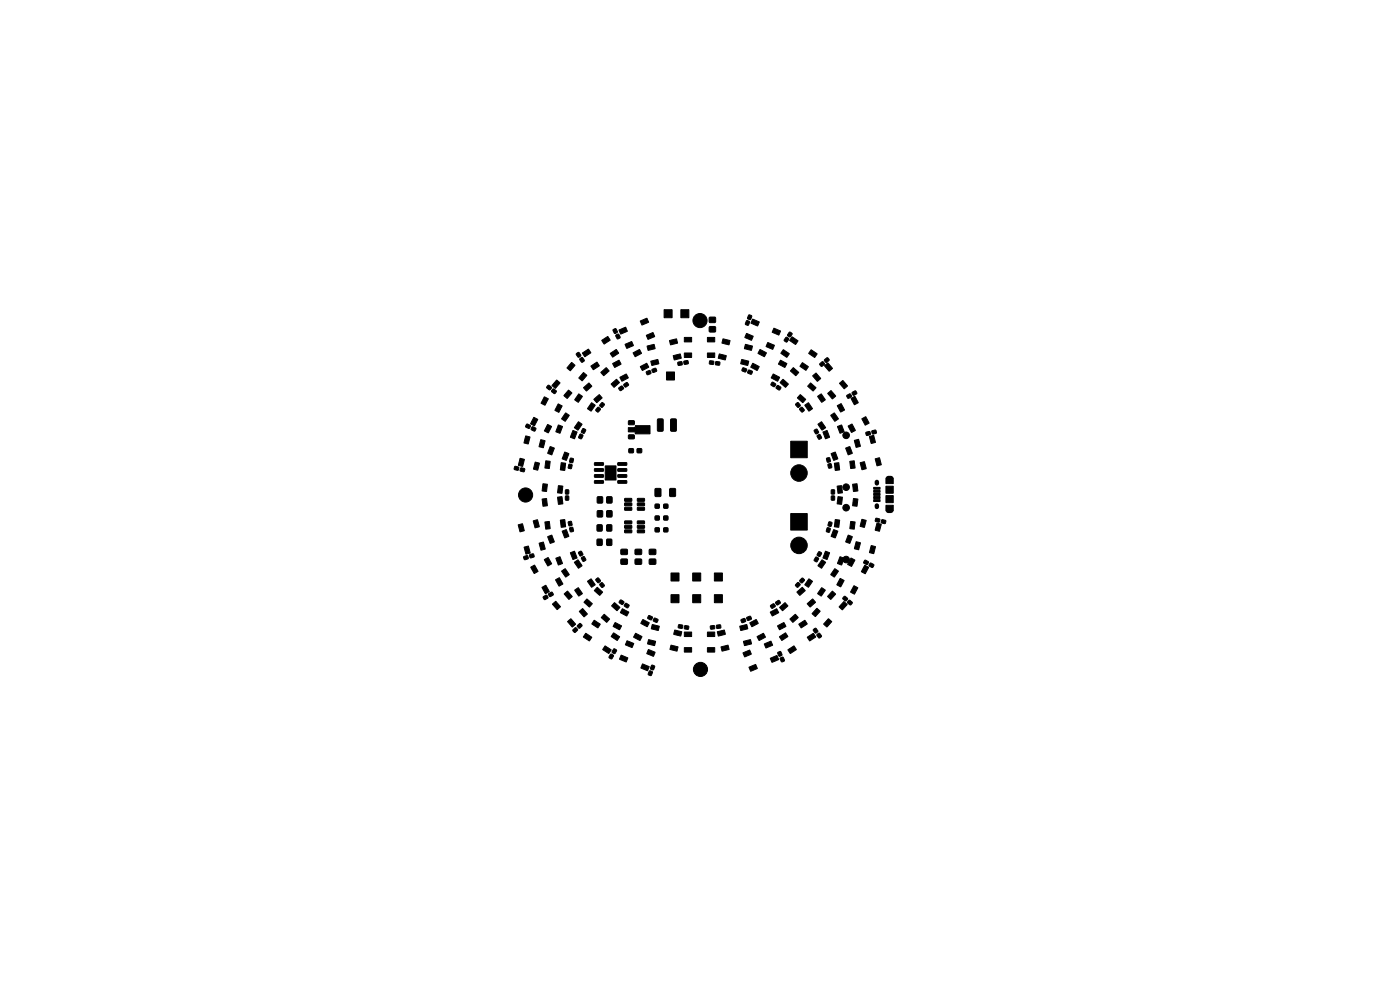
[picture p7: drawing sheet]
<svg xmlns="http://www.w3.org/2000/svg" width="297mm" height="210mm" viewBox="0 0 297 210" stroke-linecap="round" stroke-linejoin="round" font-family="sans-serif">
<g fill="#000" stroke="#000" stroke-width=".21">
<path d="M121.2 76.9l.8 .6-1 1.1-.7-.6zM122.3 75l.5-.2 .4 .7-.6 .3-.4-.6zM123.6 74.9l1.2-.8 .5 .7-1.2 .9zM123 76.1l.6-.3 .3 .8-.5 .2-.4-.6zM125.4 77.6l1.2-.8 .5 .8-1.2 .8zM127.7 72.2l1.2-.8 .5 .7-1.2 .9zM127.5 79l1.1-1 .6 .7-1.1 1zM129.5 75l1.2-.9 .5 .8-1.2 .8zM130.1 69.9l.6-.2 .2 .8-.6 .2zM131.3 70l1.4-.6 .4 .9-1.4 .6zM130.7 71.1l.6-.2 .2 .8-.6 .2zM130 77.1l1.3-.7 .5 .8-1.4 .7z"/>
<path d="M132.6 73l1.4-.5 .4 .8-1.4 .6zM135.8 68.1l1.4-.6 .4 .8-1.4 .7zM134.3 74.8l1.3-.7 .5 .8-1.3 .8zM137.1 71.1l1.4-.6 .4 .9-1.4 .6zM137.1 78.8l.8-.2 .2 .6-.8 .3zM135.9 77.8l1.3-.7 .4 .8-1.3 .7zM138.3 78.4l.8-.3 .2 .6-.8 .3zM137.3 73.4l1.4-.3 .3 .8-1.5 .4zM138.1 76.6l1.4-.3 .3 .8-1.5 .4zM140.9 65.7h1.7v1.7h-1.7zM142 72.2l1.5-.3 .2 .9-1.4 .4zM143.8 76.9l.8-.2 .1 .7-.8 .1z"/>
<path d="M144.4 65.7h1.7v1.7h-1.7zM142.8 75.4l1.5-.3 .2 .9-1.4 .4zM145.1 76.6l.8-.1 .1 .6-.8 .2zM145.2 71.6h1.5v.9h-1.5zM145.2 74.9h1.5v.9h-1.5zM150.6 76.5l.8 .2-.1 .6-.8-.1zM150.5 67.3h1.3v1.1h-1.3zM150.5 69.3h1.3v1.1h-1.3zM150.1 74.9h1.5v.9h-1.5zM150.1 71.6h1.5v.9h-1.5zM151.9 76.7l.8 .1-.1 .7-.8-.1zM152.6 75.1l1.5 .3-.2 .9-1.5-.3z"/>
<path d="M153.4 71.9l1.5 .3-.2 .9-1.5-.3zM157.6 78.1l.8 .2-.2 .6-.8-.2zM158.4 70.7l1.4 .6-.4 .9-1.4-.6zM157.3 76.3l1.5 .3-.2 .9-1.5-.3zM158.8 78.5l.8 .2-.2 .6-.8-.2zM158.4 68l.6 .2-.3 .8-.6-.2zM158.8 66.8l.7 .2-.3 .8-.6-.2zM158.1 73.1l1.5 .3-.2 .9-1.5-.3zM159.7 67.7l1.4 .6-.4 .8-1.4-.5zM159.7 77.1l1.3 .7-.4 .8-1.3-.7zM161.2 74.2l1.4 .6-.4 .9-1.4-.7zM162.9 72.7l1.4 .5-.4 .9-1.4-.6z"/>
<path d="M164.2 69.6l1.4 .6-.4 .9-1.4-.6zM166.1 74.2l1.3 .8-.5 .8-1.2-.8zM165.6 76.4l1.3 .7-.4 .8-1.3-.6zM166.7 71.5l.6 .4-.4 .7-.6-.4zM167.5 70.5l.6 .3-.5 .7-.5-.4zM168 71.5l1.3 .8-.5 .8-1.3-.9zM168.3 78l1.1 1-.6 .7-1.1-1zM170.2 77l1.3 .8-.5 .7-1.3-.8zM172.1 74.2l1.2 .8-.5 .8-1.2-.8zM172.4 79.7l.7-.6 1 1.2-.7 .6zM173.9 77.1l.6-.4 .4 .5-.6 .5-.4-.3zM174.9 76.3l.6-.4 .4 .5-.6 .5-.4-.4z"/>
<path d="M174.9 77.6l.7-.6 1 1.2-.7 .5zM109.2 99l.8 .1v.6l-.9-.1zM110.3 97.2l.9 .3-.3 1.4-.9-.2zM111.5 92.5l.9 .2-.4 1.5-.8-.3zM110.4 99.3l.9 .1-.1 .6-.8-.1zM111.7 90l.8 .3-.2 .6-.8-.3zM113.2 88.6l.9 .4-.7 1.3-.8-.4zM113.5 98l.9 .3-.3 1.4-.9-.2zM112.9 90.6l.8 .2-.2 .6-.8-.2zM114.7 93.3l.9 .2-.4 1.5-.8-.3zM115.5 84.2l.8 .4-.7 1.4-.8-.5zM116.2 90.1l.8 .4-.7 1.3-.8-.4z"/>
<path d="M115.8 97.8l.9 .1-.2 1.5-.9-.1zM116.2 81.8l.2-.1 .6 .4-.3 .6-.7-.4zM118.1 80.6l.7 .6-1 1.2-.7-.6zM116.7 94.7l.9 .4-.6 1.4-.8-.4zM118.4 85.7l.8 .4-.7 1.4-.8-.5zM117.3 82.6l.2-.1 .5 .4-.3 .6-.7-.4zM118.5 90.2l.8 .3-.5 1.4-.9-.3zM120.6 82.8l.7 .6-1 1.1-.7-.6zM119.1 98.2l.9 .1-.2 1.5-.9-.1zM119.8 95.9l.9 .3-.6 1.5-.8-.4zM120 87.6l.8 .5-.9 1.3-.8-.6zM120.7 98.5l.7 .1-.2 .8-.6-.1z"/>
<path d="M121 97.2l.7 .1-.2 .9-.7-.2zM121.5 91.3l.9 .4-.5 1.4-.9-.4zM123.8 79l.7 .6-1 1.2-.7-.6zM123 92.1l.7 .3-.4 .7-.6-.3zM122.7 89.5l.8 .5-.9 1.2-.7-.5zM122.8 83.6l.7 .5-.8 1.2-.8-.5zM123.6 90.9l.7 .3-.4 .7-.6-.2zM123.8 82.2l1.1-1 .6 .7-1.1 1zM126.1 98.2l1.8-.1 .1 .5-1.8 .1zM126.1 99.4h1.8l.1 .5-1.8 .1zM125.5 85.5l.8 .5-.9 1.2-.8-.5zM126.8 86.4h.2l.4 .4-.6 .6-.4-.4z"/>
<path d="M126 84.7l1.1-1 .6 .7-1.1 1zM127.6 85.4h.3l.3 .4-.5 .6-.5-.4zM131.1 99.4h1.8l.1 .5-1.9 .1zM131.1 98.2l1.8-.1 .1 .5-1.9 .1zM129.7 81.4l1.1-.9 .6 .6-1.1 1.1zM131.3 82.2l.6-.3 .4 .5-.7 .5-.3-.4zM132.4 81.5l.6-.4 .4 .6-.7 .4-.4-.4zM131.5 80l1.3-.7 .5 .8-1.3 .8zM133.4 89.3l1.1-.1 .1 .8-.2 .1h-1l-.1-.2zM133.4 92.3l1.1-.1 .1 .8-.2 .1h-1l-.1-.2zM133.4 95.2h1v.8h-1zM135.2 95.2h.9v.8h-.9z"/>
<path d="M133.3 90.7h1.5v-.4h3.1v1.7h-3.1v-.4h-1.5zM139.5 88.9l1-.1 .2 .2v2.2l-.2 .3h-.8l-.2-.2zM141.4 78.9h1.7v1.7h-1.7zM142.3 88.9l.9-.1 .3 .2v2.2l-.2 .3h-.8l-.2-.2zM163.8 81.1l.7 .3-.2 .6-.7-.3zM164.9 81.8l.7 .3-.2 .6-.7-.3zM164 79.3l1.4 .7-.4 .9-1.4-.7zM166.1 80.5l1.1 1-.5 .7-1.2-1zM168.8 85.7l.5-.3 .5 .7-.6 .3-.4-.5zM169.7 86.7l.5-.3 .4 .7-.5 .3-.5-.5zM169.7 83.7l1.2 1-.6 .7-1.1-1zM167.8 93.6h3.5v3.5h-3.5z"/>
<path d="M170.8 85.9l.7-.5 .9 1.3-.8 .5zM171.9 81.3l1.2 .9-.6 .7-1.1-.9zM172.7 91.3l.6-.3 .3 .8-.6 .2zM173.4 92.4l.6-.2 .3 .7-.6 .3zM173.5 84.1l.7-.5 .9 1.2-.8 .5zM173.5 90l.8-.5 .8 1.2-.7 .5zM174.6 91.6l.9-.3 .5 1.5-.9 .3zM175.4 97.2l.6-.1 .1 .9h-.6zM175.7 98.4h.6l.1 .8-.6 .1zM175.6 83.4l.7-.5 1 1.1-.7 .6zM176.3 96.2l.9-.3 .5 1.4-.8 .3zM176.3 88.1l.7-.5 .9 1.3-.8 .5z"/>
<path d="M177 98.3l.9-.1 .2 1.5-.9 .1zM177.7 90.5l.9-.3 .5 1.4-.9 .3zM177.6 86l.9-.4 .7 1.4-.9 .4zM178.1 81.3l.7-.6 1 1.2-.7 .6zM179.4 95l.9-.3 .5 1.5-.9 .3zM179.6 83.9l.7-.4 .4 .6-.8 .4zM180.3 97.9l.9-.1 .2 1.5-.9 .1zM179.9 90.4l.9-.4 .7 1.3-.9 .4zM180.8 83.2l.7-.3 .3 .6-.7 .4zM180.6 84.5l.8-.4 .7 1.3-.9 .4zM181.3 93.4l.9-.2 .3 1.5-.9 .2zM182.5 98.2l.9-.3 .3 1.5-.8 .2z"/>
<path d="M182.9 88.8l.8-.4 .7 1.4-.9 .4zM183.7 91.7l.8-.2 .2 .7-.9 .2zM185 91.4l.8-.2 .1 .7-.8 .2zM184.5 92.6l.8-.2 .4 1.5-.9 .2zM185.7 97.3l.9-.2 .3 1.5-.9 .2zM110 111.3l.8-.2 .4 1.5-.9 .2zM111.2 116.1l.9-.2 .4 1.4-.9 .2zM111.1 118.1l.8-.2 .2 .6-.8 .2zM112.4 117.7l.7-.2 .2 .6-.8 .2zM113.1 110.5l.9-.2 .4 1.4-.9 .3zM114.4 115.2l.9-.2 .4 1.5-.9 .2zM115 105.9l.9-.1 .2 1.5-.9 .1z"/>
<path d="M115.2 102.6l.9 .2-.2 1.5-.9-.2zM115.6 110.7l.9-.1 .2 1.5-.9 .1zM116.2 113.8l.9-.3 .5 1.5-.9 .3zM117.9 118.4l.9-.3 .5 1.4-.9 .3zM118.3 105.5l.9-.1 .2 1.5-.9 .1zM118.5 103l.9 .2-.2 1.5-.9-.2zM118.9 110.3l.9-.1 .2 1.5-.9 .1zM119.3 112.7l.9-.3 .5 1.4-.9 .3zM120 103.9h.6v.9h-.6zM120 105.2h.6v.9h-.6zM120.6 110.7l.6-.1 .1 .9h-.6zM120.9 111.9h.6l.1 .8-.6 .1z"/>
<path d="M121 117.2l.9-.3 .5 1.5-.9 .3zM121.9 119.3l.7-.5 .9 1.2-.8 .5zM122.7 117.2l.6-.3 .3 .8-.6 .2zM123.4 118.3l.6-.2 .3 .8-.6 .2zM126.1 100.7h1.8l.1 .5-1.8 .1zM126.1 102l1.8-.1 .1 .5-1.8 .1zM126.7 111.4h1v1.2h-1zM126.7 114.4h1v1.3h-1zM126.7 105.4h1.1v1.3h-1.1zM126.7 108.4h1.1v1.2h-1.1zM128.4 98.8h2.3v3h-2.3zM128.7 111.4h1.1v1.2h-1.1z"/>
<path d="M128.7 114.4h1.1v1.3h-1.1zM128.7 105.4h1.1v1.3h-1.1zM128.7 108.4h1.1v1.2h-1.1zM131.1 102l1.8-.1 .1 .5-1.9 .1zM131.1 100.7h1.8l.1 .5-1.9 .1zM131.8 118.6h1.3v1.1h-1.3zM131.8 116.6h1.3v1h-1.3zM132.5 110.5h1.4l.1 .5-1.4 .1zM132.5 111.5l1.4-.1 .1 .6-1.4 .1zM132.5 112.4h1.4l.1 .5-1.4 .1zM132.5 105.8l1.4-.1 .1 .6h-1.4zM132.5 106.7h1.4l.1 .5-1.4 .1z"/>
<path d="M132.5 107.7l1.4-.1 .1 .6h-1.4zM134.8 118.6h1.3v1.1h-1.3zM134.8 116.6h1.3v1h-1.3zM135.2 112.4h1.4l.1 .5-1.4 .1zM135.2 111.5l1.4-.1 .1 .6-1.4 .1zM135.2 110.5h1.4l.1 .5-1.4 .1zM135.2 107.7l1.4-.1 .1 .6h-1.4zM135.2 106.7h1.4l.1 .5-1.4 .1zM135.2 105.8l1.4-.1 .1 .6h-1.4zM137.8 118.6h1.3v1.1h-1.3zM137.8 116.6h1.3v1h-1.3zM139 103.7h1.2v1.6h-1.2z"/>
<path d="M139 109.5h.8v.8h-.8zM139 112h.8v.8h-.8zM139 107h.8v.8h-.8zM140.8 109.5h.9v.8h-.9zM140.8 112h.9v.8h-.9zM140.8 107h.9v.8h-.9zM142.1 103.7h1.2v1.6h-1.2zM167.8 108.9h3.5v3.5h-3.5zM173 118.2l.7 .3-.4 .7-.6-.3zM173.7 117l.6 .3-.4 .8-.6-.4zM175.1 116.9l.9 .4-.6 1.4-.8-.4zM175.5 112l.6 .1-.2 .8-.6-.2z"/>
<path d="M175.8 110.7l.7 .2-.2 .8-.6-.2zM176.4 103.9h.6v.9h-.6zM176.4 105.2h.6v.9h-.6zM176.8 112.4l.9 .3-.5 1.4-.9-.3zM177.2 110.2l.9 .2-.2 1.5-.9-.2zM177.8 105.4l.9 .1-.2 1.5-.9-.1zM178.2 118.1l.9 .3-.6 1.5-.8-.4zM177.6 103.1l.9-.1 .2 1.5-.9 .1zM179.9 113.5l.9 .4-.5 1.4-.9-.4zM180.5 110.6l.9 .2-.2 1.5-.9-.2zM181.1 105.8l.9 .1-.2 1.5-.9-.1zM180.9 102.7l.9-.1 .2 1.5-.9 .1z"/>
<path d="M180.5 118.4l.9 .4-.8 1.4-.8-.5zM181.6 114.9l.9 .3-.4 1.4-.8-.2zM183.4 118.9l.8 .2-.2 .6-.8-.2zM182.8 110.2l1 .2-.4 1.5-.9-.3zM184.8 115.7l.9 .3-.4 1.4-.9-.2zM185.8 110l.8 .1v.6l-.9-.1zM185.3 106h1.4v.4h-1.4zM185.3 105.3h1.4v.4h-1.4zM185.3 104.7h1.4v.4h-1.4zM185.3 104h1.4v.4h-1.4zM185.3 103.4h1.4v.4h-1.4zM186 111l.9 .2-.4 1.5-.8-.3z"/>
<path d="M187 110.3l.9 .1-.1 .6-.8-.1zM187.9 107.2h1.6v1.2h-1.6zM187.9 105.1h1.6v1.5h-1.6zM187.9 103.1h1.6v1.5h-1.6zM187.9 101.4h1.6v1.2h-1.6zM112.6 120.3l.8-.4 .7 1.3-.8 .4zM115 124.6l.8-.4 .7 1.3-.8 .4zM115.2 126.6l.7-.4 .4 .6-.8 .4zM115.5 118.7l.8-.4 .7 1.3-.8 .4zM116.4 125.9l.7-.3 .3 .6-.7 .4zM117.2 128.1l.7-.5 1 1.1-.7 .6zM117.9 123l.8-.4 .7 1.3-.8 .4z"/>
<path d="M119.2 121.1l.7-.5 .9 1.3-.8 .5zM119.7 126l.7-.6 1 1.2-.7 .5zM120.4 131.8l.7-.5 1 1.1-.7 .6zM121.6 133.6l.5-.5 .5 .5-.7 .6-.3-.4zM121.9 125.2l.8-.5 .8 1.2-.7 .5zM122.5 132.7l.6-.5 .4 .5-.6 .6-.4-.4zM122.9 129.7l.7-.6 1 1.2-.7 .5zM124.5 127.1l1.1 1-.5 .7-1.2-1zM124.2 134.4l1.3 .8-.4 .7-1.3-.8zM124.7 123.3l.7-.5 .9 1.3-.8 .5zM126.7 124.6l1.1 1-.6 .7-1.1-1zM126 131.6l1.3 .8-.4 .8-1.3-.8z"/>
<path d="M126.4 122.9l.5-.3 .5 .7-.6 .3-.4-.5zM128.1 130.3l1.2 1-.6 .7-1.1-1zM127.3 123.9l.5-.3 .4 .7-.5 .3-.5-.5zM128.4 137l1.2 .8-.4 .8-1.3-.8zM129.5 138.8l.7 .3-.5 .7-.5-.3zM130.2 137.7l.6 .2-.4 .8-.6-.4zM130.3 127.9l1.2 .9-.6 .7-1.1-.9zM130.5 132.1l1.3 .7-.4 .8-1.3-.7zM130.2 134.3l1.2 .8-.4 .8-1.3-.9zM132 129.2l1.4 .6-.4 .9-1.4-.7zM131.6 127.3l.8 .3-.3 .6-.7-.3zM132.7 128l.7 .3-.2 .6-.8-.3z"/>
<path d="M133 135.9l1.4 .6-.3 .9-1.4-.6zM134.8 134.3l1.4 .7-.4 .9-1.4-.7zM136.4 131.4l1.3 .7-.4 .8-1.3-.6zM137.6 135.7l1.5 .3-.2 .9-1.5-.3zM137.6 130.6l.8 .3-.2 .6-.8-.3zM138.4 132.5l1.5 .3-.2 .9-1.5-.3zM137.5 137.8l1.5 .6-.4 .8-1.4-.5zM138.8 131.1l.8 .3-.2 .6-.8-.2zM142.3 136.9l1.5 .3-.2 .9-1.5-.3zM142.4 121.6h1.6v1.7h-1.6zM142.4 126.2h1.6v1.7h-1.6zM143.1 133.7l1.5 .3-.2 .9-1.5-.3z"/>
<path d="M144 132.5l.8 .2-.1 .6-.8-.2zM145.2 134.1h1.5v.9h-1.5zM145.2 137.4h1.5v.9h-1.5zM145.3 132.7l.8 .2-.1 .6-.8-.1zM147 126.2h1.6v1.7h-1.6zM147 121.6h1.6v1.7h-1.6zM150.1 137.4h1.5v.9h-1.5zM150.1 134.1h1.5v.9h-1.5zM150.7 132.8l.8-.1 .1 .6-.8 .2zM151.6 121.6h1.6v1.7h-1.6zM151.6 126.2h1.6v1.7h-1.6zM152.2 134l1.4-.3 .3 .8-1.5 .4z"/>
<path d="M152 132.7l.8-.1 .1 .6-.8 .1zM153 137.2l1.4-.3 .3 .8-1.5 .4zM156.9 132.8l1.5-.3 .2 .9-1.4 .4zM157.7 136l1.5-.3 .2 .9-1.4 .4zM157.2 131.4l.8-.2 .2 .6-.8 .3zM158.4 131l.8-.3 .2 .6-.8 .3zM159.1 132.1l1.3-.7 .5 .8-1.4 .7zM157.6 138.5l1.4-.6 .4 .8-1.4 .7zM160.6 135l1.3-.7 .5 .8-1.3 .8zM163.4 129.8l1.3-.7 .5 .8-1.3 .8zM162.2 136.6l1.3-.6 .4 .8-1.4 .7zM163.5 128.5l.6-.4 .4 .5-.7 .5z"/>
<path d="M165 132.8l1.3-.7 .4 .8-1.3 .7zM165 138.4l.6-.2 .3 .8-.6 .2zM164.5 127.7l.7-.4 .4 .6-.7 .4zM163.4 139.6l1.4-.5 .4 .8-1.4 .6zM165.4 128.8l1.1-1 .6 .7-1.1 1zM165.5 139.6l.6-.2 .3 .8-.6 .2zM165.4 135.1l1.2-.8 .5 .7-1.2 .9zM167.6 131.3l1.1-1 .6 .7-1.1 1zM167.2 137.8l1.2-.8 .5 .8-1.2 .8zM169.1 125.6l1.1-1 .6 .7-1.1 1zM169.2 123.6h.2l.4 .4-.6 .6-.5-.5zM170.1 122.7h.3l.3 .4-.6 .6-.5-.5z"/>
<path d="M171.6 122.8l.8 .5-.9 1.3-.8-.6zM169.5 132.4l1.2-.8 .5 .7-1.2 .9zM171.3 128l1.1-.9 .6 .6-1.1 1.1zM172.6 133.5l.5-.2 .4 .7-.6 .3-.4-.6zM171.3 135.2l1.2-.8 .5 .7-1.2 .9zM173.4 134.6l.5-.3 .4 .7-.6 .3-.4-.5zM174.3 124.7l.8 .5-.9 1.2-.7-.5zM174.4 118.8l.7 .5-.8 1.2-.8-.5zM173.3 129.1l.7 .6-1 1.1-.7-.6zM177.1 120.7l.8 .5-.9 1.2-.8-.5zM175.7 131.3l.7 .6-1 1.1-.7-.6zM176.5 125.4l.8 .6-1.1 1.2-.6-.7z"/>
<path d="M179.1 126.5h.2l.5 .4-.3 .6-.7-.5zM178.2 122.7l.9 .5-.8 1.3-.8-.5zM179 127.6l.7 .6-1 1.2-.7-.7zM180.1 127.4l.2-.1 .5 .5-.3 .5-.7-.4zM181.1 124.3l.9 .4-.8 1.3-.8-.4zM183.4 119.9l.9 .5-.8 1.3-.8-.4zM184.6 119.5l.8 .3-.2 .6-.8-.3zM131.8 139l1.4 .5-.3 .9-1.5-.5zM136.3 140.9l1.4 .5-.3 .9-1.4-.6zM137.8 142.3l.6 .2-.3 .8-.6-.2zM138.2 141.1l.7 .2-.3 .8-.6-.2zM158.9 141.5l1.4-.6 .4 .9-1.4 .6z"/>
<circle cx="148.5" cy="68" r="1.5"/>
<circle cx="179.5" cy="92.3" r=".7"/>
<circle cx="111.5" cy="105" r="1.5"/>
<circle cx="169.5" cy="100.3" r="1.75"/>
<circle cx="169.5" cy="115.7" r="1.75"/>
<circle cx="179.5" cy="103.3" r=".7"/>
<circle cx="179.5" cy="118.7" r=".7"/>
<circle cx="179.5" cy="107.7" r=".7"/>
<circle cx="148.6" cy="142" r="1.5"/>
</g>
<path d="M188.4 108.4h.7M188.4 101.4h.7" fill="none" stroke="#000" stroke-width=".89"/>
<path d="M186 102.2v.3M186 107.2v.3" fill="none" stroke="#000" stroke-width=".95"/>
</svg>
